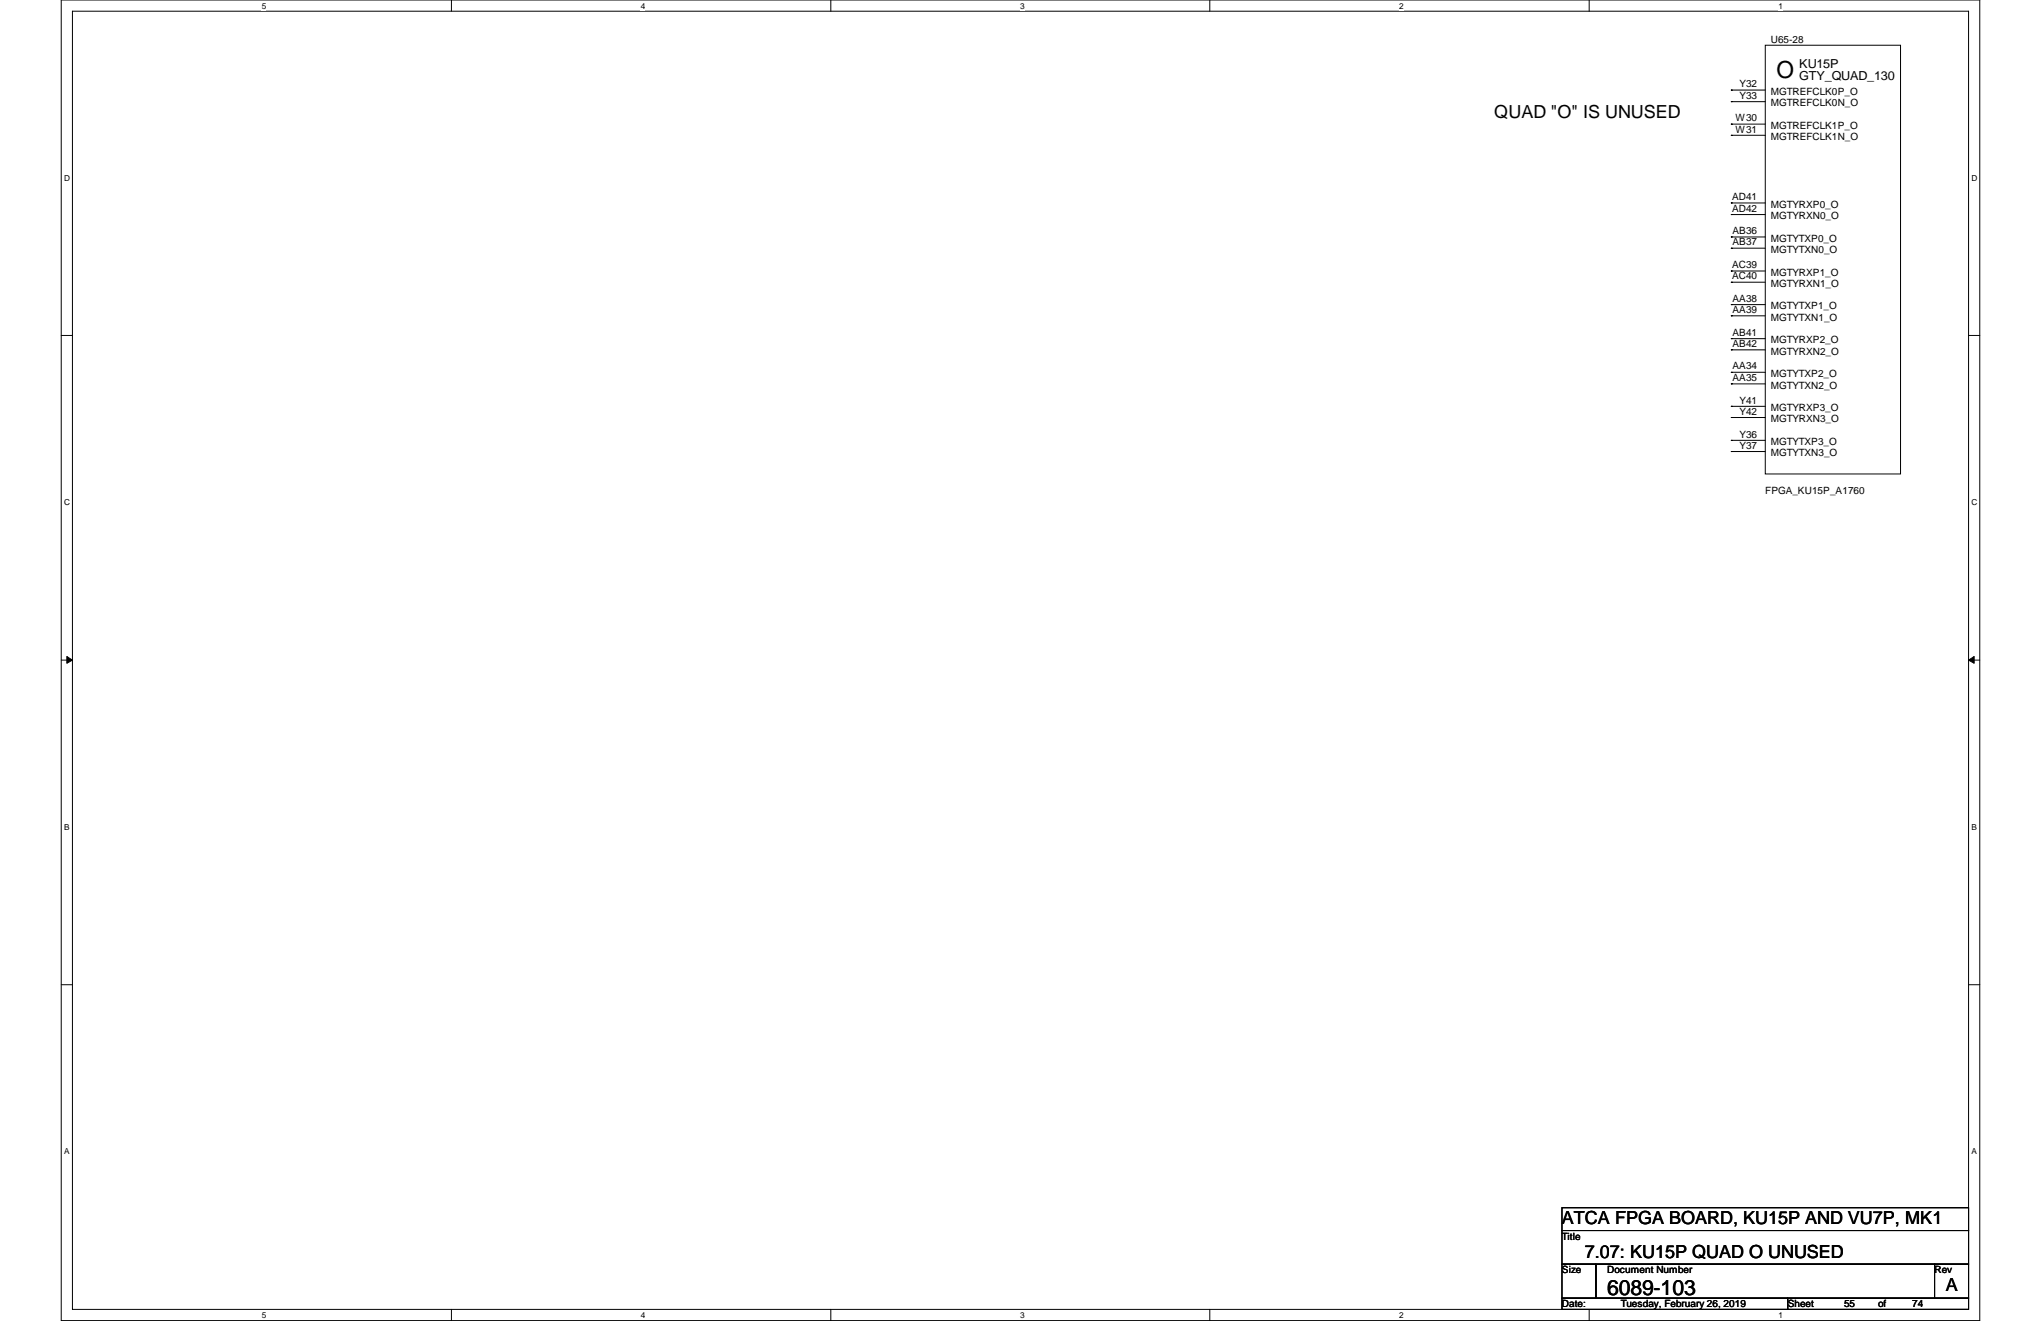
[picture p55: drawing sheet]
<svg xmlns="http://www.w3.org/2000/svg" width="432mm" height="279mm" viewBox="0 0 432 279" stroke-linecap="round" stroke-linejoin="round" font-family="sans-serif">
<defs><g id="words">
<text font-size="5" x="375.8" y="16.4">O</text>
<text font-size="4.5" x="340" y="273.8">6089-103</text>
<g font-size="3.8">
<text x="316.1" y="24.9">QUAD &quot;O&quot; IS UNUSED</text>
<text x="330.5" y="258.8">ATCA FPGA BOARD, KU15P AND VU7P, MK1</text>
<text x="335.3" y="266">7.07: KU15P QUAD O UNUSED</text>
<text x="411.6" y="273.1">A</text>
</g>
<g font-size="2.6">
<text x="380.7" y="14.3">KU15P</text>
<text x="380.7" y="17">GTY_QUAD_130</text>
</g>
<g font-size="2.1">
<text x="374.6" y="9.1">U65-28</text>
<text x="368" y="20.9">Y33</text>
<text x="368" y="18.5">Y32</text>
<text x="374.6" y="22.5">MGTREFCLK0N_O</text>
<text x="374.6" y="20.1">MGTREFCLK0P_O</text>
<text x="367.2" y="28">W31</text>
<text x="367.2" y="25.7">W30</text>
<text x="374.6" y="29.6">MGTREFCLK1N_O</text>
<text x="374.6" y="27.3">MGTREFCLK1P_O</text>
<text x="366.4" y="44.8">AD42</text>
<text x="366.4" y="42.3">AD41</text>
<text x="374.6" y="46.4">MGTYRXN0_O</text>
<text x="374.6" y="43.9">MGTYRXP0_O</text>
<text x="366.5" y="51.9">AB37</text>
<text x="366.5" y="49.5">AB36</text>
<text x="374.6" y="53.5">MGTYTXN0_O</text>
<text x="374.6" y="51.1">MGTYTXP0_O</text>
<text x="366.4" y="59.1">AC40</text>
<text x="366.4" y="56.7">AC39</text>
<text x="374.6" y="58.3">MGTYRXP1_O</text>
<text x="366.5" y="63.8">AA38</text>
<text x="374.6" y="60.7">MGTYRXN1_O</text>
<text x="374.6" y="65.4">MGTYTXP1_O</text>
<text x="366.5" y="71">AB41</text>
<text x="366.5" y="66.2">AA39</text>
<text x="374.6" y="67.8">MGTYTXN1_O</text>
<text x="366.5" y="73.4">AB42</text>
<text x="374.6" y="75">MGTYRXN2_O</text>
<text x="374.6" y="72.6">MGTYRXP2_O</text>
<text x="366.5" y="80.6">AA35</text>
<text x="366.5" y="78.1">AA34</text>
<text x="374.6" y="82.2">MGTYTXN2_O</text>
<text x="374.6" y="79.8">MGTYTXP2_O</text>
<text x="368" y="87.7">Y42</text>
<text x="368" y="85.3">Y41</text>
<text x="374.6" y="89.3">MGTYRXN3_O</text>
<text x="374.6" y="87">MGTYRXP3_O</text>
<text x="368" y="94.9">Y37</text>
<text x="368" y="92.5">Y36</text>
<text x="374.6" y="94.1">MGTYTXP3_O</text>
<text x="374.6" y="96.5">MGTYTXN3_O</text>
<text x="373.5" y="104.6">FPGA_KU15P_A1760</text>
<text x="330.5" y="262.2">Title</text>
<text x="330.5" y="269.3">Size</text>
<text x="340" y="269.3">Document Number</text>
<text x="409.3" y="269.3">Rev</text>
<text x="330.5" y="276.5">Date:</text>
<text x="342.9" y="276.5">Tuesday, February 26, 2019</text>
<text x="378.2" y="276.5">Sheet</text>
<text x="390.1" y="276.5">55</text>
<text x="397.3" y="276.5">of</text>
<text x="404.5" y="276.5">74</text>
</g>
<g font-size="1.7">
<text x="55.4" y="1.9">5</text>
<text x="135.6" y="1.9">4</text>
<text x="215.8" y="1.9">3</text>
<text x="296" y="1.9">2</text>
<text x="376.3" y="1.9">1</text>
<text x="13.5" y="38.3">D</text>
<text x="417.1" y="38.3">D</text>
<text x="13.5" y="106.8">C</text>
<text x="417.1" y="106.8">C</text>
<text x="13.5" y="175.5">B</text>
<text x="417.1" y="175.5">B</text>
<text x="13.5" y="244.2">A</text>
<text x="417.1" y="244.2">A</text>
<text x="55.4" y="278.8">5</text>
<text x="135.6" y="278.8">4</text>
<text x="215.8" y="278.8">3</text>
<text x="296" y="278.8">2</text>
<text x="376.3" y="278.8">1</text>
</g>
</g></defs>
<path d="M13 0h405.8v279.3h-405.8zM15.3 2.4h401.2v274.5h-401.2z" fill="none" stroke="#000" stroke-width=".21"/>
<g fill="#fff">
<path d="M55.4 .3h.9v1.9h-.9z"/>
<path d="M55.4 277.2h.9v1.9h-.9z"/>
</g>
<path d="M95.5 0v2.4M95.5 276.9v2.4" fill="none" stroke="#000" stroke-width=".21"/>
<g fill="#fff">
<path d="M135.6 .3h.9v1.9h-.9z"/>
<path d="M135.6 277.2h.9v1.9h-.9z"/>
</g>
<path d="M175.8 0v2.4M175.8 276.9v2.4" fill="none" stroke="#000" stroke-width=".21"/>
<g fill="#fff">
<path d="M215.8 .3h.9v1.9h-.9z"/>
<path d="M215.8 277.2h.9v1.9h-.9z"/>
</g>
<path d="M255.9 0v2.4M255.9 276.9v2.4" fill="none" stroke="#000" stroke-width=".21"/>
<g fill="#fff">
<path d="M296 .3h.9v1.9h-.9z"/>
<path d="M296 277.2h.9v1.9h-.9z"/>
</g>
<path d="M336.2 0v2.4M336.2 276.9v2.4" fill="none" stroke="#000" stroke-width=".21"/>
<g fill="#fff">
<path d="M376.3 .3h.9v1.9h-.9z"/>
<path d="M376.3 277.2h.9v1.9h-.9z"/>
<path d="M13.5 36.7h1.2v1.9h-1.2z"/>
<path d="M417.1 36.7h1.2v1.9h-1.2z"/>
<path d="M13.5 105.2h1.2v2h-1.2z"/>
<path d="M417.1 105.2h1.2v2h-1.2z"/>
</g>
<path d="M13 71h2.3M416.5 71h2.3" fill="none" stroke="#000" stroke-width=".21"/>
<g fill="#fff">
<path d="M13.5 173.9h1.1v2h-1.1z"/>
<path d="M417.1 173.9h1.1v2h-1.1z"/>
</g>
<path d="M13 139.6h2.3M416.5 139.6h2.3" fill="none" stroke="#000" stroke-width=".21"/>
<path d="M14.1 138.9v1.4l1.2-.7zM416.5 139.6l1.2 .7v-1.4z" fill="#000" stroke="#000" stroke-width=".21"/>
<g fill="#fff">
<path d="M13.5 242.6h1.1v1.9h-1.1z"/>
<path d="M417.1 242.6h1.1v1.9h-1.1z"/>
</g>
<g fill="none" stroke="#000" stroke-width=".21">
<path d="M366.3 19.1h.1M366.3 19.1h7.2M373.5 9.6h28.6v90.6h-28.6zM366.3 21.5h.1M366.3 28.6h.1M366.3 26.2h.1M366.3 21.5h7.2M366.3 28.6h7.2M366.3 26.2h7.2M366.3 45.4h.1M366.3 59.7h.1M366.3 42.9h.1"/>
<path d="M366.3 57.3h.1M366.3 52.5h.1M366.3 50.1h.1M366.3 45.4h7.2M366.3 59.7h7.2M366.3 42.9h7.2M366.3 57.3h7.2M366.3 52.5h7.2M366.3 50.1h7.2M366.3 74h.1M366.3 71.6h.1M366.3 66.8h.1"/>
<path d="M366.3 64.4h.1M366.3 78.7h.1M366.3 74h7.2M366.3 71.6h7.2M366.3 66.8h7.2M366.3 64.4h7.2M366.3 78.7h7.2M366.3 88.3h.1M366.3 85.9h.1M366.3 81.2h.1M366.3 95.5h.1M366.3 93.1h.1"/>
<path d="M366.3 88.3h7.2M366.3 85.9h7.2M366.3 81.2h7.2M366.3 95.5h7.2M366.3 93.1h7.2M13 208.3h2.3M416.5 208.3h2.3M330.5 255.4h86v4.9h-86zM330.5 260.3h86v7.1h-86zM330.5 267.4h7.2v7.2h-7.2zM330.5 274.6h47.7v2.3h-47.7zM337.7 267.4h71.6v7.2h-71.6z"/>
<path d="M378.2 274.6h38.3v2.3h-38.3zM409.3 267.4h7.2v7.2h-7.2z"/>
</g>
<use href="#words"/>
</svg>
